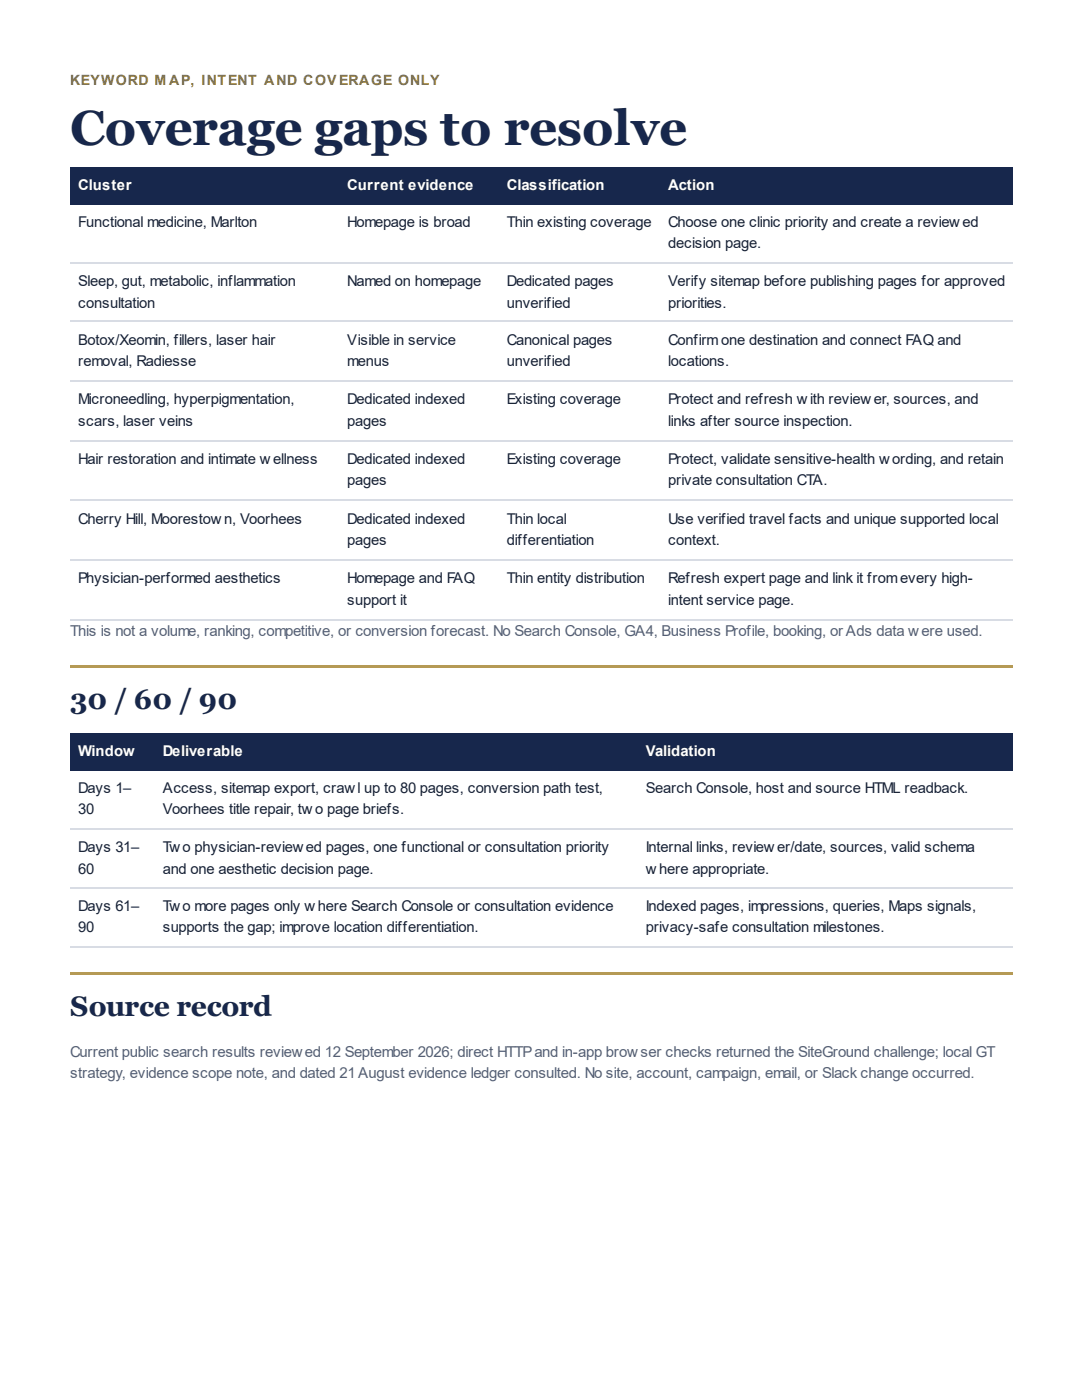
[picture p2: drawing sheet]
<svg xmlns="http://www.w3.org/2000/svg" width="216mm" height="279mm" viewBox="0 0 216 279" stroke-linecap="round" stroke-linejoin="round" font-family="sans-serif">
<defs><g id="words">
<text font-size="9.9" fill="#17274c" x="14" y="28.8">Coverage gaps to resolve</text>
<g font-size="5.6" fill="#17274c">
<text x="14" y="141.6">30 / 60 / 90</text>
<text x="14" y="202.7">Source record</text>
</g>
<g font-size="3" fill="#fff">
<text x="15.6" y="37.8">Cluster</text>
<text x="69.3" y="37.8">Current evidence</text>
<text x="101.1" y="37.8">Classification</text>
<text x="133.3" y="37.8">Action</text>
<text x="15.6" y="150.8">Window</text>
<text x="32.5" y="150.8">Deliverable</text>
<text x="128.9" y="150.8">Validation</text>
</g>
<g font-size="3" fill="#182235">
<text x="15.6" y="45.2">Functional medicine, Marlton</text>
<text x="69.3" y="45.2">Homepage is broad</text>
<text x="101.1" y="45.2">Thin existing coverage</text>
<text x="133.3" y="45.2">Choose one clinic priority and create a review ed</text>
<text x="133.3" y="49.5">decision page.</text>
<text x="15.6" y="57.2">Sleep, gut, metabolic, inflammation</text>
<text x="69.3" y="57.2">Named on homepage</text>
<text x="101.1" y="57.2">Dedicated pages</text>
<text x="133.3" y="57.2">Verify sitemap before publishing pages for approved</text>
<text x="15.6" y="61.4">consultation</text>
<text x="101.1" y="61.4">unverified</text>
<text x="133.3" y="61.4">priorities.</text>
<text x="15.6" y="68.8">Botox/Xeomin, fillers, laser hair</text>
<text x="69.3" y="68.8">Visible in service</text>
<text x="101.1" y="68.8">Canonical pages</text>
<text x="133.3" y="68.8">Confirmone destination and connect FAQ and</text>
<text x="15.6" y="73">removal, Radiesse</text>
<text x="69.3" y="73">menus</text>
<text x="101.1" y="73">unverified</text>
<text x="133.3" y="73">locations.</text>
<text x="15.6" y="80.7">Microneedling, hyperpigmentation,</text>
<text x="69.3" y="80.7">Dedicated indexed</text>
<text x="101.1" y="80.7">Existing coverage</text>
<text x="133.3" y="80.7">Protect and refresh w ith review er, sources, and</text>
<text x="15.6" y="84.9">scars, laser veins</text>
<text x="69.3" y="84.9">pages</text>
<text x="133.3" y="84.9">links after source inspection.</text>
<text x="15.6" y="92.6">Hair restoration and intimate w ellness</text>
<text x="69.3" y="92.6">Dedicated indexed</text>
<text x="101.1" y="92.6">Existing coverage</text>
<text x="133.3" y="92.6">Protect, validate sensitive-health w ording, and retain</text>
<text x="69.3" y="96.8">pages</text>
<text x="133.3" y="96.8">private consultation CTA.</text>
<text x="15.6" y="104.5">Cherry Hill, Moorestow n, Voorhees</text>
<text x="69.3" y="104.5">Dedicated indexed</text>
<text x="101.1" y="104.5">Thin local</text>
<text x="133.3" y="104.5">Use verified travel facts and unique supported local</text>
<text x="69.3" y="108.7">pages</text>
<text x="101.1" y="108.7">differentiation</text>
<text x="133.3" y="108.7">context.</text>
<text x="15.6" y="116.4">Physician-performed aesthetics</text>
<text x="69.3" y="116.4">Homepage and FAQ</text>
<text x="101.1" y="116.4">Thin entity distribution</text>
<text x="133.3" y="116.4">Refresh expert page and link it fromevery high-</text>
<text x="69.3" y="120.7">support it</text>
<text x="133.3" y="120.7">intent service page.</text>
<text x="15.6" y="158.2">Days 1–</text>
<text x="32.5" y="158.2">Access, sitemap export, craw l up to 80 pages, conversion path test,</text>
<text x="128.9" y="158.2">Search Console, host and source HTML readback.</text>
<text x="15.6" y="162.5">30</text>
<text x="32.5" y="162.5">Voorhees title repair, tw o page briefs.</text>
<text x="15.6" y="170.1">Days 31–</text>
<text x="32.5" y="170.1">Tw o physician-review ed pages, one functional or consultation priority</text>
<text x="128.9" y="170.1">Internal links, review er/date, sources, valid schema</text>
<text x="15.6" y="174.4">60</text>
<text x="32.5" y="174.4">and one aesthetic decision page.</text>
<text x="128.9" y="174.4">w here appropriate.</text>
<text x="15.6" y="181.8">Days 61–</text>
<text x="32.5" y="181.8">Tw o more pages only w here Search Console or consultation evidence</text>
<text x="128.9" y="181.8">Indexed pages, impressions, queries, Maps signals,</text>
<text x="15.6" y="186">90</text>
<text x="32.5" y="186">supports the gap; improve location differentiation.</text>
<text x="128.9" y="186">privacy-safe consultation milestones.</text>
</g>
<g font-size="3" fill="#536078">
<text x="14" y="127">This is not a volume, ranking, competitive, or conversion forecast. No Search Console, GA4, Business Profile, booking, or Ads data were used.</text>
<text x="14" y="210.9">Current public search results reviewed 12 September 2026; direct HTTPand in-app browser checks returned the SiteGround challenge; local GT</text>
<text x="14" y="215.1">strategy, evidence scope note, and dated 21August evidence ledger consulted. No site, account, campaign, email, or Slack change occurred.</text>
</g>
<text font-size="2.8" fill="#876d2e" x="14" y="16.9">KEYWORD M AP, INTENT AND COV ERAGE ONLY</text>
</g></defs>
<g fill="#17274c">
<path d="M14 33.3h53.7v7.4h-53.7z"/>
<path d="M67.7 33.3h31.8v7.4h-31.8z"/>
<path d="M99.5 33.3h32.3v7.4h-32.3z"/>
<path d="M131.8 33.3h70.2v7.4h-70.2z"/>
</g>
<path d="M14 52.5h188M14 64.2h188M14 76.1h188M14 88h188M14 99.9h188M14 111.8h188M14 123.7h188" fill="none" stroke="#d8dce4" stroke-width=".26"/>
<path d="M14 132.8h188v.5h-188z" fill="#b59a55"/>
<g fill="#17274c">
<path d="M14 146.3h17v7.4h-17z"/>
<path d="M31 146.3h96.3v7.4h-96.3z"/>
<path d="M127.3 146.3h74.7v7.4h-74.7z"/>
</g>
<path d="M14 165.5h188M14 177.1h188M14 189h188" fill="none" stroke="#d8dce4" stroke-width=".26"/>
<path d="M14 193.9h188v.6h-188z" fill="#b59a55"/>
<use href="#words"/>
</svg>
